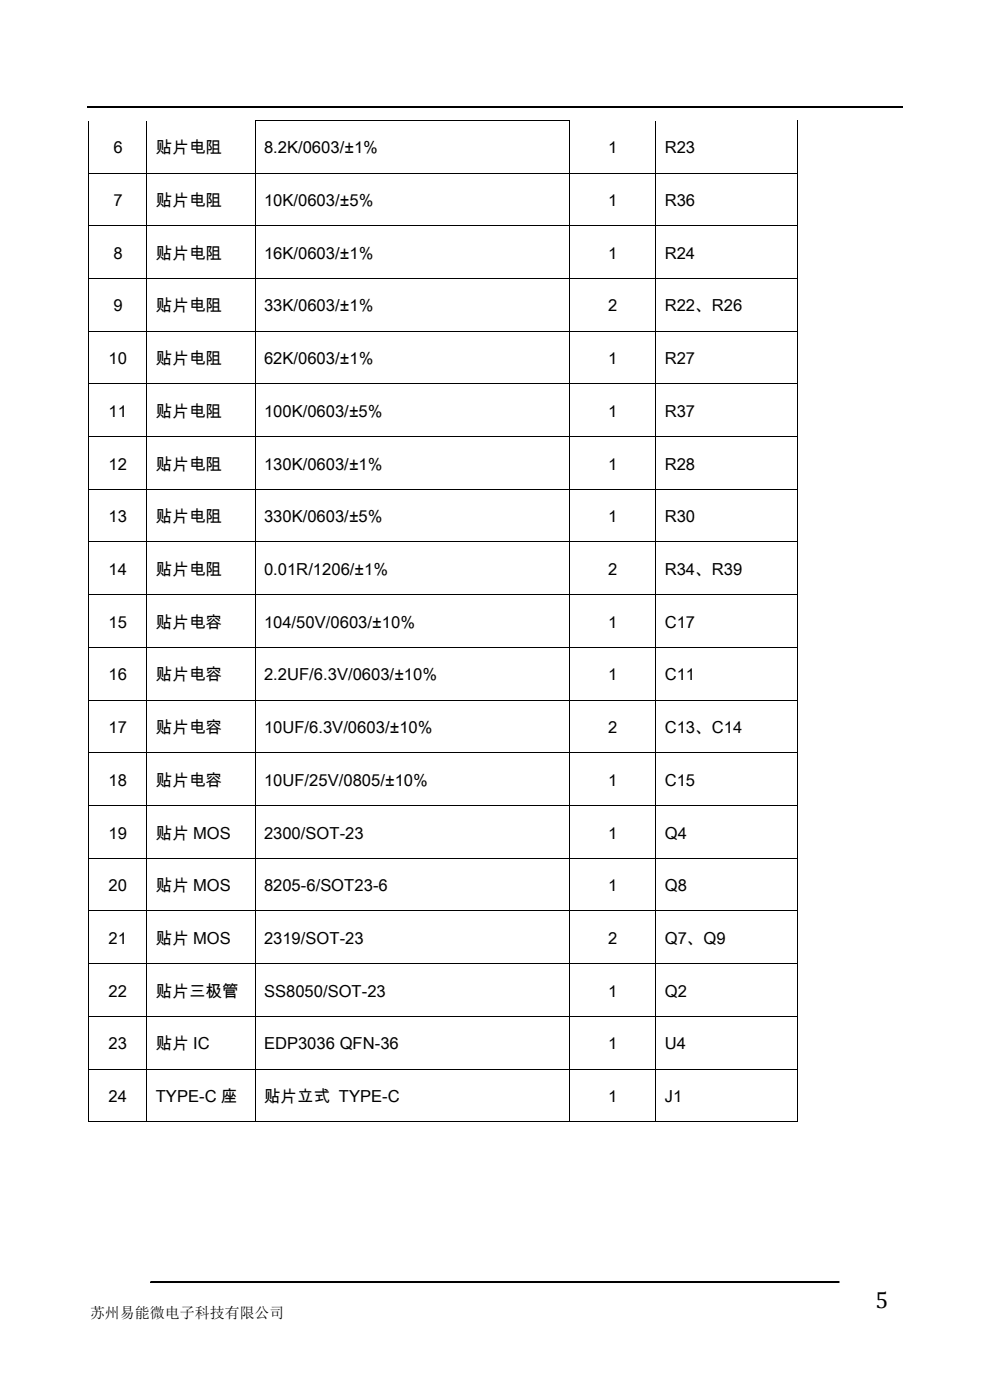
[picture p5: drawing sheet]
<svg xmlns="http://www.w3.org/2000/svg" width="210mm" height="297mm" viewBox="0 0 210 297" stroke-linecap="round" stroke-linejoin="round" font-family="sans-serif">
<defs><g id="words">
<text font-size="5" x="185.7" y="277.6">5</text>
<g font-size="3.5">
<text x="24" y="32.5">6</text>
<text x="33.1" y="32.5">贴片电阻</text>
<text x="56" y="32.5">8.2K/0603/±1%</text>
<text x="129" y="32.5">1</text>
<text x="141" y="32.5">R23</text>
<text x="24" y="43.7">7</text>
<text x="33.1" y="43.7">贴片电阻</text>
<text x="56" y="43.7">10K/0603/±5%</text>
<text x="129" y="43.7">1</text>
<text x="141" y="43.7">R36</text>
<text x="24" y="54.9">8</text>
<text x="33.1" y="54.9">贴片电阻</text>
<text x="56" y="54.9">16K/0603/±1%</text>
<text x="129" y="54.9">1</text>
<text x="141" y="54.9">R24</text>
<text x="24" y="66.1">9</text>
<text x="33.1" y="66.1">贴片电阻</text>
<text x="56" y="66.1">33K/0603/±1%</text>
<text x="129" y="66.1">2</text>
<text x="141" y="66.1">R22、R26</text>
<text x="23" y="77.3">10</text>
<text x="33.1" y="77.3">贴片电阻</text>
<text x="56" y="77.3">62K/0603/±1%</text>
<text x="129" y="77.3">1</text>
<text x="141" y="77.3">R27</text>
<text x="23" y="88.4">11</text>
<text x="33.1" y="88.4">贴片电阻</text>
<text x="56" y="88.4">100K/0603/±5%</text>
<text x="129" y="88.4">1</text>
<text x="141" y="88.4">R37</text>
<text x="23" y="99.6">12</text>
<text x="33.1" y="99.6">贴片电阻</text>
<text x="56" y="99.6">130K/0603/±1%</text>
<text x="129" y="99.6">1</text>
<text x="141" y="99.6">R28</text>
<text x="23" y="110.8">13</text>
<text x="33.1" y="110.8">贴片电阻</text>
<text x="56" y="110.8">330K/0603/±5%</text>
<text x="129" y="110.8">1</text>
<text x="141" y="110.8">R30</text>
<text x="23" y="122">14</text>
<text x="33.1" y="122">贴片电阻</text>
<text x="56" y="122">0.01R/1206/±1%</text>
<text x="129" y="122">2</text>
<text x="141" y="122">R34、R39</text>
<text x="23" y="133.2">15</text>
<text x="33.1" y="133.2">贴片电容</text>
<text x="56" y="133.2">104/50V/0603/±10%</text>
<text x="129" y="133.2">1</text>
<text x="141" y="133.2">C17</text>
<text x="23" y="144.4">16</text>
<text x="33.1" y="144.4">贴片电容</text>
<text x="56" y="144.4">2.2UF/6.3V/0603/±10%</text>
<text x="129" y="144.4">1</text>
<text x="141" y="144.4">C11</text>
<text x="23" y="155.5">17</text>
<text x="33.1" y="155.5">贴片电容</text>
<text x="56" y="155.5">10UF/6.3V/0603/±10%</text>
<text x="129" y="155.5">2</text>
<text x="141" y="155.5">C13、C14</text>
<text x="23" y="166.7">18</text>
<text x="33.1" y="166.7">贴片电容</text>
<text x="56" y="166.7">10UF/25V/0805/±10%</text>
<text x="129" y="166.7">1</text>
<text x="141" y="166.7">C15</text>
<text x="23" y="177.9">19</text>
<text x="33.1" y="177.9">贴片 MOS</text>
<text x="56" y="177.9">2300/SOT-23</text>
<text x="129" y="177.9">1</text>
<text x="141" y="177.9">Q4</text>
<text x="23" y="189.1">20</text>
<text x="33.1" y="189.1">贴片 MOS</text>
<text x="56" y="189.1">8205-6/SOT23-6</text>
<text x="129" y="189.1">1</text>
<text x="141" y="189.1">Q8</text>
<text x="23" y="200.3">21</text>
<text x="33.1" y="200.3">贴片 MOS</text>
<text x="56" y="200.3">2319/SOT-23</text>
<text x="129" y="200.3">2</text>
<text x="141" y="200.3">Q7、Q9</text>
<text x="23" y="211.5">22</text>
<text x="33.1" y="211.5">贴片三极管</text>
<text x="56" y="211.5">SS8050/SOT-23</text>
<text x="129" y="211.5">1</text>
<text x="141" y="211.5">Q2</text>
<text x="23" y="222.6">23</text>
<text x="33.1" y="222.6">贴片 IC</text>
<text x="56" y="222.6">EDP3036 QFN-36</text>
<text x="129" y="222.6">1</text>
<text x="141" y="222.6">U4</text>
<text x="23" y="233.8">24</text>
<text x="33.1" y="233.8">TYPE-C 座</text>
<text x="56" y="233.8">贴片立式 TYPE-C</text>
<text x="129" y="233.8">1</text>
<text x="141" y="233.8">J1</text>
</g>
<text font-size="3.2" x="19.1" y="279.5">苏州易能微电子科技有限公司</text>
</g></defs>
<path d="M32 271.9h146v.2h-146zM32 272h146" fill="none" stroke="#000" stroke-width=".21"/>
<path d="M18.6 22.8h172.9" fill="none" stroke="#000" stroke-width=".25"/>
<g fill="#fff">
<path d="M18.9 25.6h12.2v11h-12.2z"/>
<path d="M20.7 25.6h8.6v11h-8.6z"/>
<path d="M31.2 25.6h22.8v11h-22.8z"/>
<path d="M33.1 25.6h19.1v11h-19.1z"/>
<path d="M54.1 25.6h66.7v11h-66.7z"/>
<path d="M56 25.6h63v11h-63z"/>
<path d="M120.9 25.6h18.1v11h-18.1z"/>
<path d="M122.8 25.6h14.4v11h-14.4z"/>
<path d="M139.1 25.6h29.9v11h-29.9z"/>
<path d="M141 25.6h26.2v11h-26.2z"/>
<path d="M18.8 25.4h12.3v.2h-12.3z"/>
</g>
<path d="M31.1 25.4h.1v.2h-.1z" fill="#000"/>
<path d="M31.1 25.4h22.9v.2h-22.9z" fill="#fff"/>
<path d="M54 25.4h.2v.2h-.2zM120.8 25.4h.1v.2h-.1z" fill="#000"/>
<path d="M54.2 25.5h66.6" fill="none" stroke="#000" stroke-width=".21"/>
<path d="M120.9 25.4h18.1v.2h-18.1z" fill="#fff"/>
<path d="M139 25.4h.2v.2h-.2z" fill="#000"/>
<path d="M139 25.4h30v.2h-30z" fill="#fff"/>
<path d="M169 25.4h.2v.2h-.2z" fill="#000"/>
<path d="M18.8 25.6v11M31.2 25.6v11M54.1 25.6v11M120.9 25.6v11M139.1 25.6v11M169.1 25.6v11" fill="none" stroke="#000" stroke-width=".21"/>
<g fill="#fff">
<path d="M18.9 36.8h12.2v11h-12.2z"/>
<path d="M20.7 36.8h8.6v11h-8.6z"/>
<path d="M31.2 36.8h22.8v11h-22.8z"/>
<path d="M33.1 36.8h19.1v11h-19.1z"/>
<path d="M54.1 36.8h66.7v11h-66.7z"/>
<path d="M56 36.8h63v11h-63z"/>
<path d="M120.9 36.8h18.1v11h-18.1z"/>
<path d="M122.8 36.8h14.4v11h-14.4z"/>
<path d="M139.1 36.8h29.9v11h-29.9z"/>
<path d="M141 36.8h26.2v11h-26.2z"/>
</g>
<path d="M18.8 36.6h.1v.2h-.1zM31.1 36.6h.1v.2h-.1zM54 36.6h.2v.2h-.2zM120.8 36.6h.1v.2h-.1zM139 36.6h.2v.2h-.2zM169 36.6h.2v.2h-.2z" fill="#000"/>
<path d="M18.8 36.8v11M18.9 36.7h12.2M31.2 36.8v11M31.2 36.7h22.8M54.1 36.8v11M54.2 36.7h66.6M120.9 36.8v11M120.9 36.7h18.1M139.1 36.8v11M139.2 36.7h29.8M169.1 36.8v11" fill="none" stroke="#000" stroke-width=".21"/>
<g fill="#fff">
<path d="M18.9 48h12.2v11h-12.2z"/>
<path d="M20.7 48h8.6v11h-8.6z"/>
<path d="M31.2 48h22.8v11h-22.8z"/>
<path d="M33.1 48h19.1v11h-19.1z"/>
<path d="M54.1 48h66.7v11h-66.7z"/>
<path d="M56 48h63v11h-63z"/>
<path d="M120.9 48h18.1v11h-18.1z"/>
<path d="M122.8 48h14.4v11h-14.4z"/>
<path d="M139.1 48h29.9v11h-29.9z"/>
<path d="M141 48h26.2v11h-26.2z"/>
</g>
<path d="M18.8 47.8h.1v.2h-.1zM31.1 47.8h.1v.2h-.1zM54 47.8h.2v.2h-.2zM120.8 47.8h.1v.2h-.1zM139 47.8h.2v.2h-.2zM169 47.8h.2v.2h-.2z" fill="#000"/>
<path d="M18.8 48v11M18.9 47.9h12.2M31.2 48v11M31.2 47.9h22.8M54.1 48v11M54.2 47.9h66.6M120.9 48v11M120.9 47.9h18.1M139.1 48v11M139.2 47.9h29.8M169.1 48v11" fill="none" stroke="#000" stroke-width=".21"/>
<g fill="#fff">
<path d="M18.9 59.2h12.2v11h-12.2z"/>
<path d="M20.7 59.2h8.6v11h-8.6z"/>
<path d="M31.2 59.2h22.8v11h-22.8z"/>
<path d="M33.1 59.2h19.1v11h-19.1z"/>
<path d="M54.1 59.2h66.7v11h-66.7z"/>
<path d="M56 59.2h63v11h-63z"/>
<path d="M120.9 59.2h18.1v11h-18.1z"/>
<path d="M122.8 59.2h14.4v11h-14.4z"/>
<path d="M139.1 59.2h29.9v11h-29.9z"/>
<path d="M141 59.2h26.2v11h-26.2z"/>
</g>
<path d="M18.8 59h.1v.1h-.1zM31.1 59h.1v.1h-.1zM54 59h.2v.1h-.2zM120.8 59h.1v.1h-.1zM139 59h.2v.1h-.2zM169 59h.2v.1h-.2z" fill="#000"/>
<path d="M18.8 59.1v11.1M18.9 59.1h12.2M31.2 59.1v11.1M31.2 59.1h22.8M54.1 59.1v11.1M54.2 59.1h66.6M120.9 59.1v11.1M120.9 59.1h18.1M139.1 59.1v11.1M139.2 59.1h29.8M169.1 59.1v11.1" fill="none" stroke="#000" stroke-width=".21"/>
<g fill="#fff">
<path d="M18.9 70.4h12.2v11h-12.2z"/>
<path d="M20.7 70.4h8.6v11h-8.6z"/>
<path d="M31.2 70.4h22.8v11h-22.8z"/>
<path d="M33.1 70.4h19.1v11h-19.1z"/>
<path d="M54.1 70.4h66.7v11h-66.7z"/>
<path d="M56 70.4h63v11h-63z"/>
<path d="M120.9 70.4h18.1v11h-18.1z"/>
<path d="M122.8 70.4h14.4v11h-14.4z"/>
<path d="M139.1 70.4h29.9v11h-29.9z"/>
<path d="M141 70.4h26.2v11h-26.2z"/>
</g>
<path d="M18.8 70.2h.1v.2h-.1zM31.1 70.2h.1v.2h-.1zM54 70.2h.2v.2h-.2zM120.8 70.2h.1v.2h-.1zM139 70.2h.2v.2h-.2zM169 70.2h.2v.2h-.2z" fill="#000"/>
<path d="M18.8 70.4v11M18.9 70.3h12.2M31.2 70.4v11M31.2 70.3h22.8M54.1 70.4v11M54.2 70.3h66.6M120.9 70.4v11M120.9 70.3h18.1M139.1 70.4v11M139.2 70.3h29.8M169.1 70.4v11" fill="none" stroke="#000" stroke-width=".21"/>
<g fill="#fff">
<path d="M18.9 81.5h12.2v11h-12.2z"/>
<path d="M20.7 81.5h8.6v11h-8.6z"/>
<path d="M31.2 81.5h22.8v11h-22.8z"/>
<path d="M33.1 81.5h19.1v11h-19.1z"/>
<path d="M54.1 81.5h66.7v11h-66.7z"/>
<path d="M56 81.5h63v11h-63z"/>
<path d="M120.9 81.5h18.1v11h-18.1z"/>
<path d="M122.8 81.5h14.4v11h-14.4z"/>
<path d="M139.1 81.5h29.9v11h-29.9z"/>
<path d="M141 81.5h26.2v11h-26.2z"/>
</g>
<path d="M18.8 81.4h.1v.1h-.1zM31.1 81.4h.1v.1h-.1zM54 81.4h.2v.1h-.2zM120.8 81.4h.1v.1h-.1zM139 81.4h.2v.1h-.2zM169 81.4h.2v.1h-.2z" fill="#000"/>
<path d="M18.8 81.5v11M18.9 81.4h12.2M31.2 81.5v11M31.2 81.4h22.8M54.1 81.5v11M54.2 81.4h66.6M120.9 81.5v11M120.9 81.4h18.1M139.1 81.5v11M139.2 81.4h29.8M169.1 81.5v11" fill="none" stroke="#000" stroke-width=".21"/>
<g fill="#fff">
<path d="M18.9 92.7h12.2v11h-12.2z"/>
<path d="M20.7 92.7h8.6v11h-8.6z"/>
<path d="M31.2 92.7h22.8v11h-22.8z"/>
<path d="M33.1 92.7h19.1v11h-19.1z"/>
<path d="M54.1 92.7h66.7v11h-66.7z"/>
<path d="M56 92.7h63v11h-63z"/>
<path d="M120.9 92.7h18.1v11h-18.1z"/>
<path d="M122.8 92.7h14.4v11h-14.4z"/>
<path d="M139.1 92.7h29.9v11h-29.9z"/>
<path d="M141 92.7h26.2v11h-26.2z"/>
</g>
<path d="M18.8 92.5h.1v.2h-.1zM31.1 92.5h.1v.2h-.1zM54 92.5h.2v.2h-.2zM120.8 92.5h.1v.2h-.1zM139 92.5h.2v.2h-.2zM169 92.5h.2v.2h-.2z" fill="#000"/>
<path d="M18.8 92.7v11M18.9 92.6h12.2M31.2 92.7v11M31.2 92.6h22.8M54.1 92.7v11M54.2 92.6h66.6M120.9 92.7v11M120.9 92.6h18.1M139.1 92.7v11M139.2 92.6h29.8M169.1 92.7v11" fill="none" stroke="#000" stroke-width=".21"/>
<g fill="#fff">
<path d="M18.9 103.9h12.2v11h-12.2z"/>
<path d="M20.7 103.9h8.6v11h-8.6z"/>
<path d="M31.2 103.9h22.8v11h-22.8z"/>
<path d="M33.1 103.9h19.1v11h-19.1z"/>
<path d="M54.1 103.9h66.7v11h-66.7z"/>
<path d="M56 103.9h63v11h-63z"/>
<path d="M120.9 103.9h18.1v11h-18.1z"/>
<path d="M122.8 103.9h14.4v11h-14.4z"/>
<path d="M139.1 103.9h29.9v11h-29.9z"/>
<path d="M141 103.9h26.2v11h-26.2z"/>
</g>
<path d="M18.8 103.7h.1v.2h-.1zM31.1 103.7h.1v.2h-.1zM54 103.7h.2v.2h-.2zM120.8 103.7h.1v.2h-.1zM139 103.7h.2v.2h-.2zM169 103.7h.2v.2h-.2z" fill="#000"/>
<path d="M18.8 103.9v11M18.9 103.8h12.2M31.2 103.9v11M31.2 103.8h22.8M54.1 103.9v11M54.2 103.8h66.6M120.9 103.9v11M120.9 103.8h18.1M139.1 103.9v11M139.2 103.8h29.8M169.1 103.9v11" fill="none" stroke="#000" stroke-width=".21"/>
<g fill="#fff">
<path d="M18.9 115.1h12.2v11h-12.2z"/>
<path d="M20.7 115.1h8.6v11h-8.6z"/>
<path d="M31.2 115.1h22.8v11h-22.8z"/>
<path d="M33.1 115.1h19.1v11h-19.1z"/>
<path d="M54.1 115.1h66.7v11h-66.7z"/>
<path d="M56 115.1h63v11h-63z"/>
<path d="M120.9 115.1h18.1v11h-18.1z"/>
<path d="M122.8 115.1h14.4v11h-14.4z"/>
<path d="M139.1 115.1h29.9v11h-29.9z"/>
<path d="M141 115.1h26.2v11h-26.2z"/>
</g>
<path d="M18.8 114.9h.1v.2h-.1zM31.1 114.9h.1v.2h-.1zM54 114.9h.2v.2h-.2zM120.8 114.9h.1v.2h-.1zM139 114.9h.2v.2h-.2zM169 114.9h.2v.2h-.2z" fill="#000"/>
<path d="M18.8 115.1v11M18.9 115h12.2M31.2 115.1v11M31.2 115h22.8M54.1 115.1v11M54.2 115h66.6M120.9 115.1v11M120.9 115h18.1M139.1 115.1v11M139.2 115h29.8M169.1 115.1v11" fill="none" stroke="#000" stroke-width=".21"/>
<g fill="#fff">
<path d="M18.9 126.3h12.2v11h-12.2z"/>
<path d="M20.7 126.3h8.6v11h-8.6z"/>
<path d="M31.2 126.3h22.8v11h-22.8z"/>
<path d="M33.1 126.3h19.1v11h-19.1z"/>
<path d="M54.1 126.3h66.7v11h-66.7z"/>
<path d="M56 126.3h63v11h-63z"/>
<path d="M120.9 126.3h18.1v11h-18.1z"/>
<path d="M122.8 126.3h14.4v11h-14.4z"/>
<path d="M139.1 126.3h29.9v11h-29.9z"/>
<path d="M141 126.3h26.2v11h-26.2z"/>
</g>
<path d="M18.8 126.1h.1v.1h-.1zM31.1 126.1h.1v.1h-.1zM54 126.1h.2v.1h-.2zM120.8 126.1h.1v.1h-.1zM139 126.1h.2v.1h-.2zM169 126.1h.2v.1h-.2z" fill="#000"/>
<path d="M18.8 126.2v11.1M18.9 126.2h12.2M31.2 126.2v11.1M31.2 126.2h22.8M54.1 126.2v11.1M54.2 126.2h66.6M120.9 126.2v11.1M120.9 126.2h18.1M139.1 126.2v11.1M139.2 126.2h29.8M169.1 126.2v11.1" fill="none" stroke="#000" stroke-width=".21"/>
<g fill="#fff">
<path d="M18.9 137.5h12.2v11h-12.2z"/>
<path d="M20.7 137.5h8.6v11h-8.6z"/>
<path d="M31.2 137.5h22.8v11h-22.8z"/>
<path d="M33.1 137.5h19.1v11h-19.1z"/>
<path d="M54.1 137.5h66.7v11h-66.7z"/>
<path d="M56 137.5h63v11h-63z"/>
<path d="M120.9 137.5h18.1v11h-18.1z"/>
<path d="M122.8 137.5h14.4v11h-14.4z"/>
<path d="M139.1 137.5h29.9v11h-29.9z"/>
<path d="M141 137.5h26.2v11h-26.2z"/>
</g>
<path d="M18.8 137.3h.1v.2h-.1zM31.1 137.3h.1v.2h-.1zM54 137.3h.2v.2h-.2zM120.8 137.3h.1v.2h-.1zM139 137.3h.2v.2h-.2zM169 137.3h.2v.2h-.2z" fill="#000"/>
<path d="M18.8 137.5v11M18.9 137.4h12.2M31.2 137.5v11M31.2 137.4h22.8M54.1 137.5v11M54.2 137.4h66.6M120.9 137.5v11M120.9 137.4h18.1M139.1 137.5v11M139.2 137.4h29.8M169.1 137.5v11" fill="none" stroke="#000" stroke-width=".21"/>
<g fill="#fff">
<path d="M18.9 148.6h12.2v11h-12.2z"/>
<path d="M20.7 148.6h8.6v11h-8.6z"/>
<path d="M31.2 148.6h22.8v11h-22.8z"/>
<path d="M33.1 148.6h19.1v11h-19.1z"/>
<path d="M54.1 148.6h66.7v11h-66.7z"/>
<path d="M56 148.6h63v11h-63z"/>
<path d="M120.9 148.6h18.1v11h-18.1z"/>
<path d="M122.8 148.6h14.4v11h-14.4z"/>
<path d="M139.1 148.6h29.9v11h-29.9z"/>
<path d="M141 148.6h26.2v11h-26.2z"/>
</g>
<path d="M18.8 148.5h.1v.1h-.1zM31.1 148.5h.1v.1h-.1zM54 148.5h.2v.1h-.2zM120.8 148.5h.1v.1h-.1zM139 148.5h.2v.1h-.2zM169 148.5h.2v.1h-.2z" fill="#000"/>
<path d="M18.8 148.6v11M18.9 148.5h12.2M31.2 148.6v11M31.2 148.5h22.8M54.1 148.6v11M54.2 148.5h66.6M120.9 148.6v11M120.9 148.5h18.1M139.1 148.6v11M139.2 148.5h29.8M169.1 148.6v11" fill="none" stroke="#000" stroke-width=".21"/>
<g fill="#fff">
<path d="M18.9 159.8h12.2v11h-12.2z"/>
<path d="M20.7 159.8h8.6v11h-8.6z"/>
<path d="M31.2 159.8h22.8v11h-22.8z"/>
<path d="M33.1 159.8h19.1v11h-19.1z"/>
<path d="M54.1 159.8h66.7v11h-66.7z"/>
<path d="M56 159.8h63v11h-63z"/>
<path d="M120.9 159.8h18.1v11h-18.1z"/>
<path d="M122.8 159.8h14.4v11h-14.4z"/>
<path d="M139.1 159.8h29.9v11h-29.9z"/>
<path d="M141 159.8h26.2v11h-26.2z"/>
</g>
<path d="M18.8 159.6h.1v.2h-.1zM31.1 159.6h.1v.2h-.1zM54 159.6h.2v.2h-.2zM120.8 159.6h.1v.2h-.1zM139 159.6h.2v.2h-.2zM169 159.6h.2v.2h-.2z" fill="#000"/>
<path d="M18.8 159.8v11M18.9 159.7h12.2M31.2 159.8v11M31.2 159.7h22.8M54.1 159.8v11M54.2 159.7h66.6M120.9 159.8v11M120.9 159.7h18.1M139.1 159.8v11M139.2 159.7h29.8M169.1 159.8v11" fill="none" stroke="#000" stroke-width=".21"/>
<g fill="#fff">
<path d="M18.9 171h12.2v11h-12.2z"/>
<path d="M20.7 171h8.6v11h-8.6z"/>
<path d="M31.2 171h22.8v11h-22.8z"/>
<path d="M33.1 171h19.1v11h-19.1z"/>
<path d="M54.1 171h66.7v11h-66.7z"/>
<path d="M56 171h63v11h-63z"/>
<path d="M120.9 171h18.1v11h-18.1z"/>
<path d="M122.8 171h14.4v11h-14.4z"/>
<path d="M139.1 171h29.9v11h-29.9z"/>
<path d="M141 171h26.2v11h-26.2z"/>
</g>
<path d="M18.8 170.8h.1v.2h-.1zM31.1 170.8h.1v.2h-.1zM54 170.8h.2v.2h-.2zM120.8 170.8h.1v.2h-.1zM139 170.8h.2v.2h-.2zM169 170.8h.2v.2h-.2z" fill="#000"/>
<path d="M18.8 171v11M18.9 170.9h12.2M31.2 171v11M31.2 170.9h22.8M54.1 171v11M54.2 170.9h66.6M120.9 171v11M120.9 170.9h18.1M139.1 171v11M139.2 170.9h29.8M169.1 171v11" fill="none" stroke="#000" stroke-width=".21"/>
<g fill="#fff">
<path d="M18.9 182.2h12.2v11h-12.2z"/>
<path d="M20.7 182.2h8.6v11h-8.6z"/>
<path d="M31.2 182.2h22.8v11h-22.8z"/>
<path d="M33.1 182.2h19.1v11h-19.1z"/>
<path d="M54.1 182.2h66.7v11h-66.7z"/>
<path d="M56 182.2h63v11h-63z"/>
<path d="M120.9 182.2h18.1v11h-18.1z"/>
<path d="M122.8 182.2h14.4v11h-14.4z"/>
<path d="M139.1 182.2h29.9v11h-29.9z"/>
<path d="M141 182.2h26.2v11h-26.2z"/>
</g>
<path d="M18.8 182h.1v.2h-.1zM31.1 182h.1v.2h-.1zM54 182h.2v.2h-.2zM120.8 182h.1v.2h-.1zM139 182h.2v.2h-.2zM169 182h.2v.2h-.2z" fill="#000"/>
<path d="M18.8 182.2v11M18.9 182.1h12.2M31.2 182.2v11M31.2 182.1h22.8M54.1 182.2v11M54.2 182.1h66.6M120.9 182.2v11M120.9 182.1h18.1M139.1 182.2v11M139.2 182.1h29.8M169.1 182.2v11" fill="none" stroke="#000" stroke-width=".21"/>
<g fill="#fff">
<path d="M18.9 193.4h12.2v11h-12.2z"/>
<path d="M20.7 193.4h8.6v11h-8.6z"/>
<path d="M31.2 193.4h22.8v11h-22.8z"/>
<path d="M33.1 193.4h19.1v11h-19.1z"/>
<path d="M54.1 193.4h66.7v11h-66.7z"/>
<path d="M56 193.4h63v11h-63z"/>
<path d="M120.9 193.4h18.1v11h-18.1z"/>
<path d="M122.8 193.4h14.4v11h-14.4z"/>
<path d="M139.1 193.4h29.9v11h-29.9z"/>
<path d="M141 193.4h26.2v11h-26.2z"/>
</g>
<path d="M18.8 193.2h.1v.1h-.1zM31.1 193.2h.1v.1h-.1zM54 193.2h.2v.1h-.2zM120.8 193.2h.1v.1h-.1zM139 193.2h.2v.1h-.2zM169 193.2h.2v.1h-.2z" fill="#000"/>
<path d="M18.8 193.3v11.1M18.9 193.3h12.2M31.2 193.3v11.1M31.2 193.3h22.8M54.1 193.3v11.1M54.2 193.3h66.6M120.9 193.3v11.1M120.9 193.3h18.1M139.1 193.3v11.1M139.2 193.3h29.8M169.1 193.3v11.1" fill="none" stroke="#000" stroke-width=".21"/>
<g fill="#fff">
<path d="M18.9 204.6h12.2v11h-12.2z"/>
<path d="M20.7 204.6h8.6v11h-8.6z"/>
<path d="M31.2 204.6h22.8v11h-22.8z"/>
<path d="M33.1 204.6h19.1v11h-19.1z"/>
<path d="M54.1 204.6h66.7v11h-66.7z"/>
<path d="M56 204.6h63v11h-63z"/>
<path d="M120.9 204.6h18.1v11h-18.1z"/>
<path d="M122.8 204.6h14.4v11h-14.4z"/>
<path d="M139.1 204.6h29.9v11h-29.9z"/>
<path d="M141 204.6h26.2v11h-26.2z"/>
</g>
<path d="M18.8 204.4h.1v.2h-.1zM31.1 204.4h.1v.2h-.1zM54 204.4h.2v.2h-.2zM120.8 204.4h.1v.2h-.1zM139 204.4h.2v.2h-.2zM169 204.4h.2v.2h-.2z" fill="#000"/>
<path d="M18.8 204.6v11M18.9 204.5h12.2M31.2 204.6v11M31.2 204.5h22.8M54.1 204.6v11M54.2 204.5h66.6M120.9 204.6v11M120.9 204.5h18.1M139.1 204.6v11M139.2 204.5h29.8M169.1 204.6v11" fill="none" stroke="#000" stroke-width=".21"/>
<g fill="#fff">
<path d="M18.9 215.7h12.2v11h-12.2z"/>
<path d="M20.7 215.7h8.6v11h-8.6z"/>
<path d="M31.2 215.7h22.8v11h-22.8z"/>
<path d="M33.1 215.7h19.1v11h-19.1z"/>
<path d="M54.1 215.7h66.7v11h-66.7z"/>
<path d="M56 215.7h63v11h-63z"/>
<path d="M120.9 215.7h18.1v11h-18.1z"/>
<path d="M122.8 215.7h14.4v11h-14.4z"/>
<path d="M139.1 215.7h29.9v11h-29.9z"/>
<path d="M141 215.7h26.2v11h-26.2z"/>
</g>
<path d="M18.8 215.6h.1v.1h-.1zM31.1 215.6h.1v.1h-.1zM54 215.6h.2v.1h-.2zM120.8 215.6h.1v.1h-.1zM139 215.6h.2v.1h-.2zM169 215.6h.2v.1h-.2z" fill="#000"/>
<path d="M18.8 215.7v11M18.9 215.6h12.2M31.2 215.7v11M31.2 215.6h22.8M54.1 215.7v11M54.2 215.6h66.6M120.9 215.7v11M120.9 215.6h18.1M139.1 215.7v11M139.2 215.6h29.8M169.1 215.7v11" fill="none" stroke="#000" stroke-width=".21"/>
<g fill="#fff">
<path d="M18.9 226.9h12.2v11h-12.2z"/>
<path d="M20.7 226.9h8.6v11h-8.6z"/>
<path d="M31.2 226.9h22.8v11h-22.8z"/>
<path d="M33.1 226.9h19.1v11h-19.1z"/>
<path d="M54.1 226.9h66.7v11h-66.7z"/>
<path d="M56 226.9h63v11h-63z"/>
<path d="M120.9 226.9h18.1v11h-18.1z"/>
<path d="M122.8 226.9h14.4v11h-14.4z"/>
<path d="M139.1 226.9h29.9v11h-29.9z"/>
<path d="M141 226.9h26.2v11h-26.2z"/>
</g>
<path d="M18.8 226.7h.1v.2h-.1zM18.8 237.9h.1v.2h-.1zM31.1 226.7h.1v.2h-.1zM31.1 237.9h.1v.2h-.1zM54 226.7h.2v.2h-.2zM54 237.9h.2v.2h-.2zM120.8 226.7h.1v.2h-.1zM120.8 237.9h.1v.2h-.1zM139 226.7h.2v.2h-.2zM139 237.9h.2v.2h-.2zM169 226.7h.2v.2h-.2zM169 237.9h.2v.2h-.2z" fill="#000"/>
<g fill="none" stroke="#000" stroke-width=".21">
<path d="M18.8 226.9v11M18.9 226.8h12.2M18.9 238h12.2M31.2 226.9v11M31.2 226.8h22.8M31.2 238h22.8M54.1 226.9v11M54.2 226.8h66.6M54.2 238h66.6M120.9 226.9v11M120.9 226.8h18.1M120.9 238h18.1"/>
<path d="M139.1 226.9v11M139.2 226.8h29.8M139.2 238h29.8M169.1 226.9v11"/>
</g>
<use href="#words"/>
</svg>
